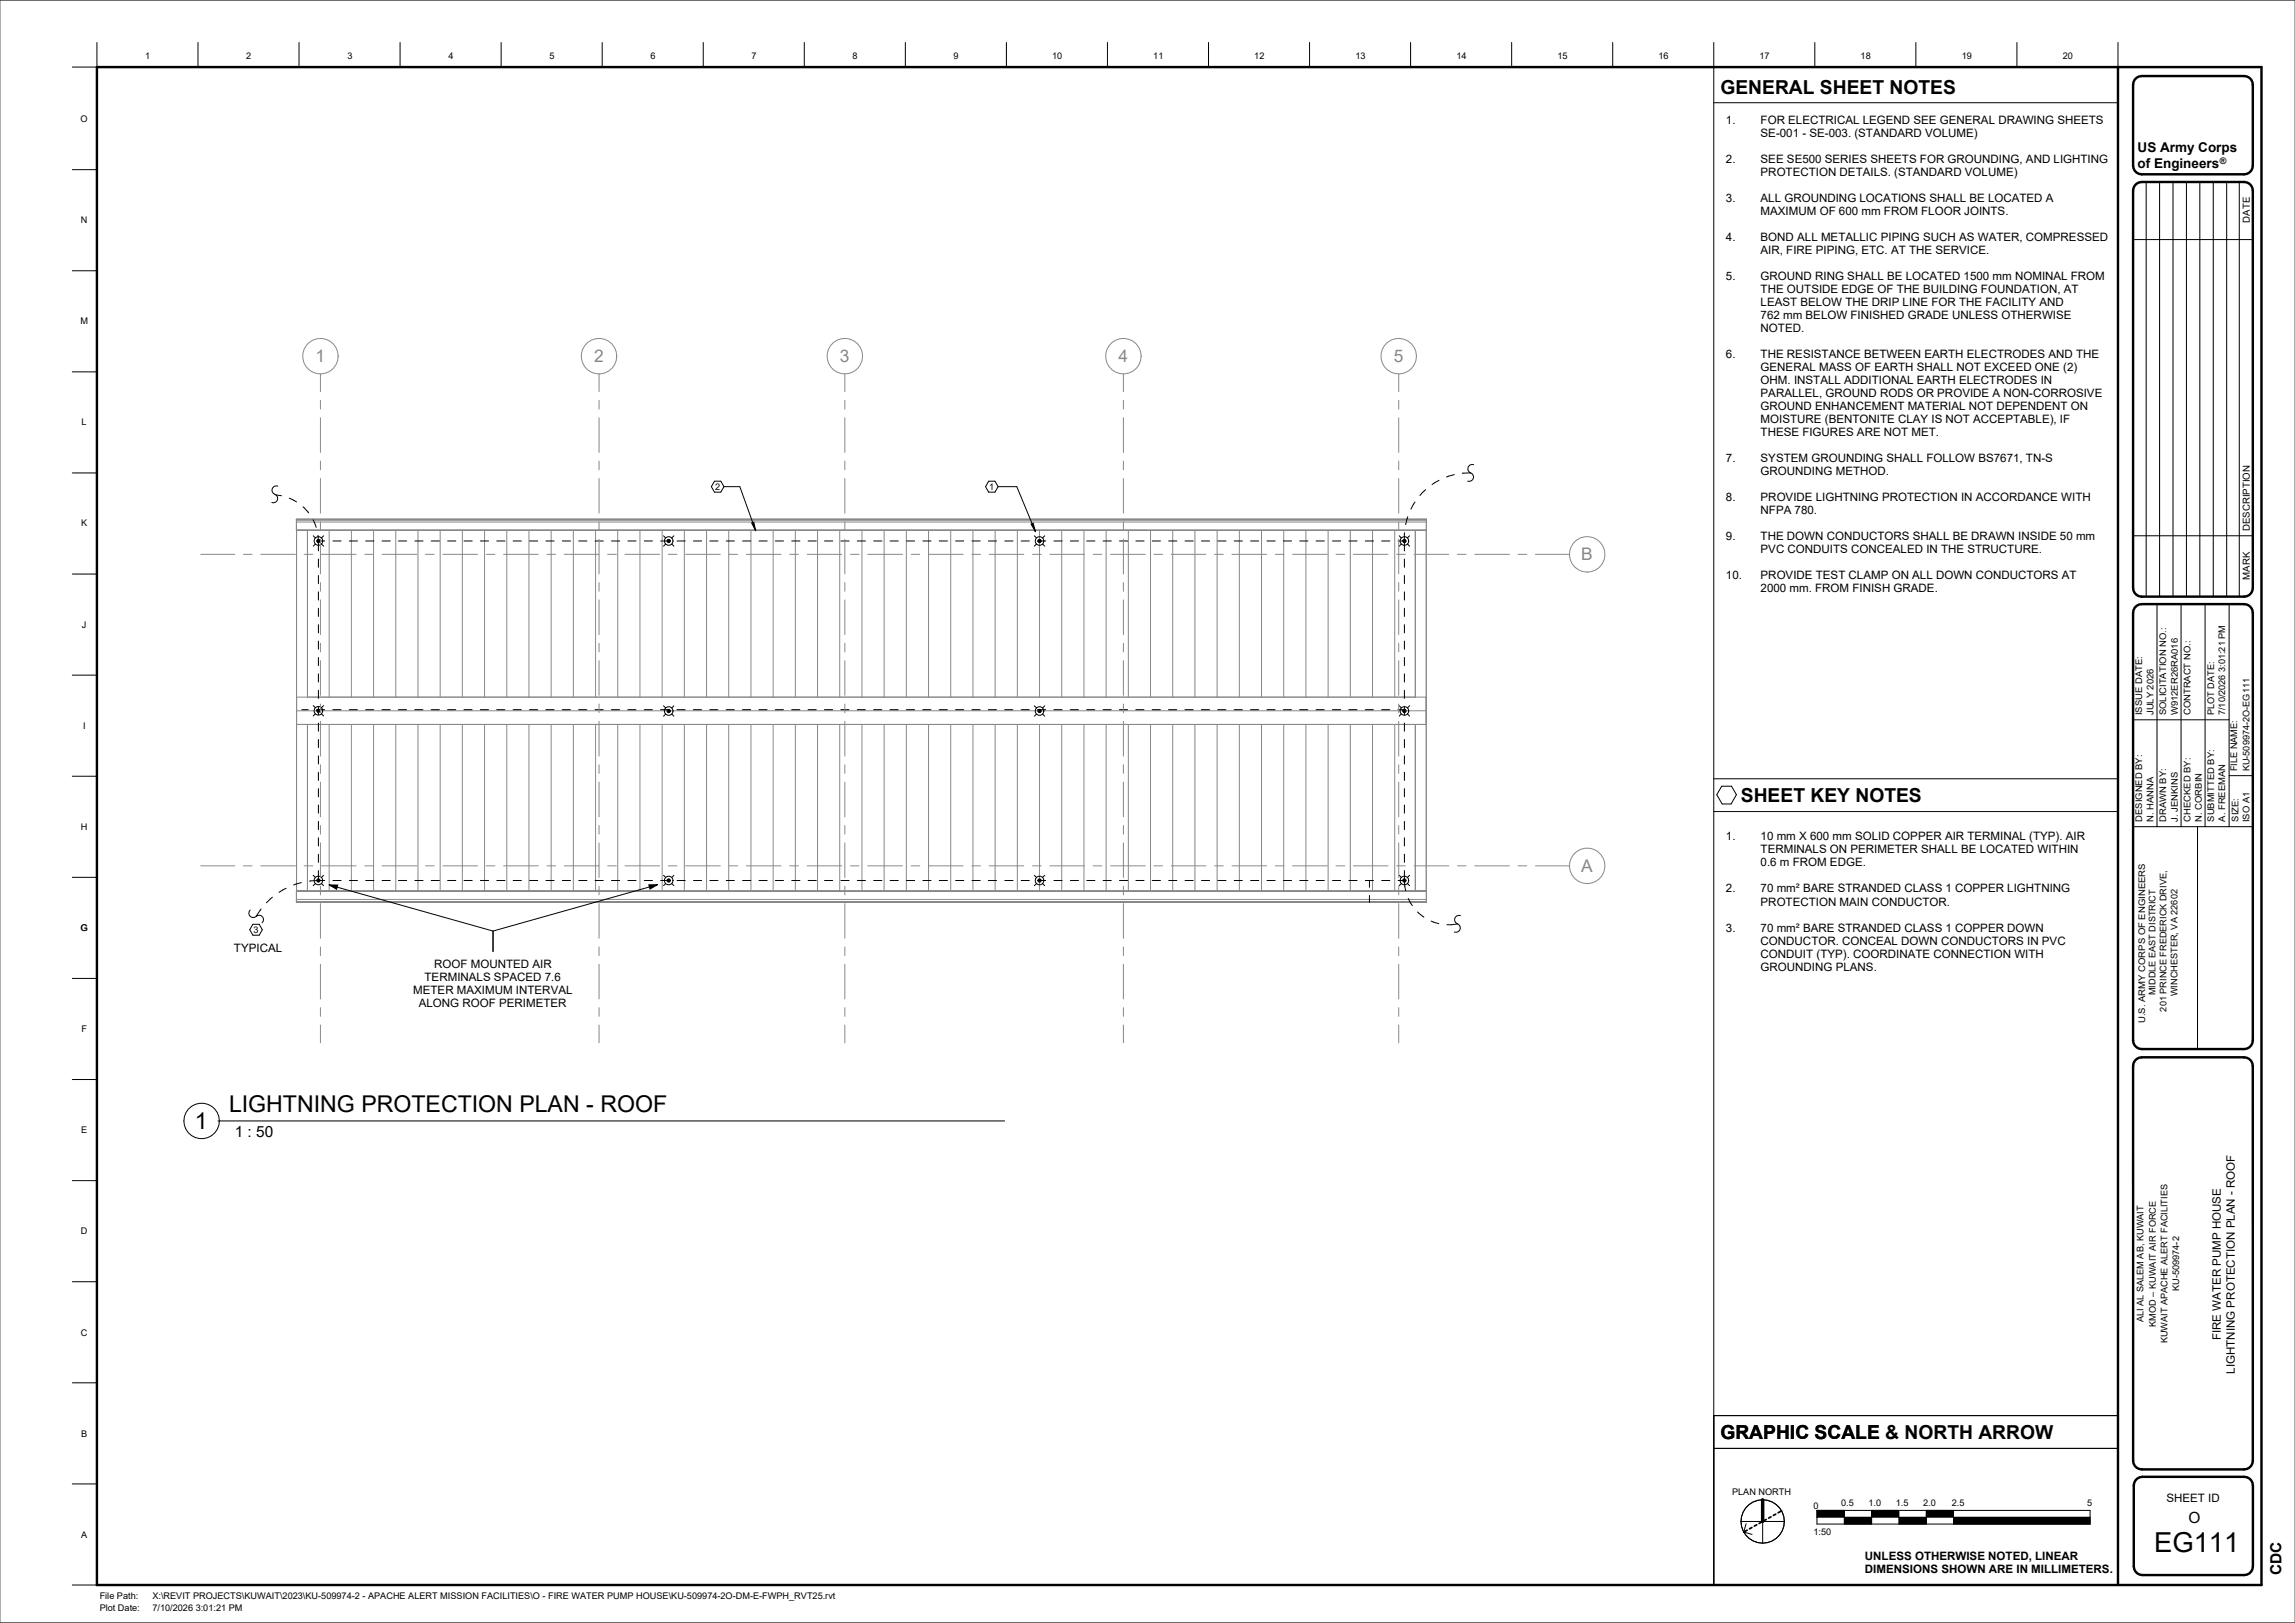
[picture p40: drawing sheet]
<svg xmlns="http://www.w3.org/2000/svg" width="841mm" height="594mm" viewBox="0 0 841 594" stroke-linecap="round" stroke-linejoin="round" font-family="sans-serif">
<defs><g id="words">
<text font-size="10.1" x="789.3" y="568.4">EG111</text>
<g font-size="8.5">
<text x="83.9" y="407.5">LIGHTNING PROTECTION PLAN - ROOF</text>
<text x="71.4" y="413.5">1</text>
</g>
<g font-size="7.1">
<text x="630.4" y="34.3">GENERAL SHEET NOTES</text>
<text x="637.9" y="293.9">SHEET KEY NOTES</text>
<text x="630.4" y="527.2">GRAPHIC SCALE</text>
<text x="630.4" y="527.2">GRAPHIC SCALE &amp; NORTH ARROW</text>
</g>
<g font-size="6.4" fill="#888">
<text x="115.6" y="132.6">1</text>
<text x="217.7" y="132.6">2</text>
<text x="307.8" y="132.6">3</text>
<text x="409.9" y="132.6">4</text>
<text x="510.8" y="132.6">5</text>
<text x="579.4" y="205.2">B</text>
<text x="579.4" y="319.3">A</text>
</g>
<g font-size="5.6">
<text x="86" y="416.6">1 : 50</text>
<text x="801.9" y="557.9">O</text>
<text x="836.1" y="577.1" transform="rotate(-90 836.1 577.1)">CDC</text>
</g>
<g font-size="4.9">
<text x="783.3" y="55.6">US Army Corps</text>
<text x="783.3" y="61.4">of Engineers</text>
</g>
<g font-size="4.2">
<text x="632.5" y="45.4">1.</text>
<text x="645.2" y="45.4">FOR ELECTRICAL LEGEND SEE GENERAL DRAWING SHEETS</text>
<text x="645.2" y="50.2">SE-001 - SE-003. (STANDARD VOLUME)</text>
<text x="632.5" y="59.7">2.</text>
<text x="645.2" y="59.7">SEE SE500 SERIES SHEETS FOR GROUNDING, AND LIGHTING</text>
<text x="645.2" y="64.5">PROTECTION DETAILS. (STANDARD VOLUME)</text>
<text x="632.5" y="74">3.</text>
<text x="645.2" y="74">ALL GROUNDING LOCATIONS SHALL BE LOCATED A</text>
<text x="645.2" y="78.8">MAXIMUM OF 600 mm FROM FLOOR JOINTS.</text>
<text x="632.5" y="88.3">4.</text>
<text x="645.2" y="88.3">BOND ALL METALLIC PIPING SUCH AS WATER, COMPRESSED</text>
<text x="645.2" y="93.1">AIR, FIRE PIPING, ETC. AT THE SERVICE.</text>
<text x="632.5" y="102.6">5.</text>
<text x="645.2" y="102.6">GROUND RING SHALL BE LOCATED 1500 mm NOMINAL FROM</text>
<text x="645.2" y="107.4">THE OUTSIDE EDGE OF THE BUILDING FOUNDATION, AT</text>
<text x="645.2" y="112.1">LEAST BELOW THE DRIP LINE FOR THE FACILITY AND</text>
<text x="645.2" y="116.9">762 mm BELOW FINISHED GRADE UNLESS OTHERWISE</text>
<text x="645.2" y="121.7">NOTED.</text>
<text x="632.5" y="131.2">6.</text>
<text x="645.2" y="131.2">THE RESISTANCE BETWEEN EARTH ELECTRODES AND THE</text>
<text x="645.2" y="136">GENERAL MASS OF EARTH SHALL NOT EXCEED ONE (2)</text>
<text x="645.2" y="140.7">OHM. INSTALL ADDITIONAL EARTH ELECTRODES IN</text>
<text x="645.2" y="145.5">PARALLEL, GROUND RODS OR PROVIDE A NON-CORROSIVE</text>
<text x="645.2" y="150.3">GROUND ENHANCEMENT MATERIAL NOT DEPENDENT ON</text>
<text x="645.2" y="155">MOISTURE (BENTONITE CLAY IS NOT ACCEPTABLE), IF</text>
<text x="645.2" y="159.8">THESE FIGURES ARE NOT MET.</text>
<text x="632.5" y="169.3">7.</text>
<text x="645.2" y="169.3">SYSTEM GROUNDING SHALL FOLLOW BS7671, TN-S</text>
<text x="645.2" y="174.1">GROUNDING METHOD.</text>
<text x="632.5" y="183.6">8.</text>
<text x="645.2" y="183.6">PROVIDE LIGHTNING PROTECTION IN ACCORDANCE WITH</text>
<text x="645.2" y="188.4">NFPA 780.</text>
<text x="632.5" y="197.9">9.</text>
<text x="645.2" y="197.9">THE DOWN CONDUCTORS SHALL BE DRAWN INSIDE 50 mm</text>
<text x="645.2" y="202.7">PVC CONDUITS CONCEALED IN THE STRUCTURE.</text>
<text x="632.5" y="212.2">10.</text>
<text x="645.2" y="212.2">PROVIDE TEST CLAMP ON ALL DOWN CONDUCTORS AT</text>
<text x="645.2" y="217">2000 mm. FROM FINISH GRADE.</text>
<text x="632.5" y="307.8">1.</text>
<text x="645.2" y="307.8">10 mm X 600 mm SOLID COPPER AIR TERMINAL (TYP). AIR</text>
<text x="645.2" y="312.6">TERMINALS ON PERIMETER SHALL BE LOCATED WITHIN</text>
<text x="645.2" y="317.4">0.6 m FROM EDGE.</text>
<text x="632.5" y="326.9">2.</text>
<text x="645.2" y="326.9">70 mm² BARE STRANDED CLASS 1 COPPER LIGHTNING</text>
<text x="645.2" y="331.7">PROTECTION MAIN CONDUCTOR.</text>
<text x="632.5" y="341.2">3.</text>
<text x="645.2" y="341.2">70 mm² BARE STRANDED CLASS 1 COPPER DOWN</text>
<text x="645.2" y="346">CONDUCTOR. CONCEAL DOWN CONDUCTORS IN PVC</text>
<text x="85.7" y="348.7">TYPICAL</text>
<text x="645.2" y="350.7">CONDUIT (TYP). COORDINATE CONNECTION WITH</text>
<text x="155.6" y="359.2">TERMINALS SPACED 7.6</text>
<text x="159.1" y="354.4">ROOF MOUNTED AIR</text>
<text x="645.2" y="355.5">GROUNDING PLANS.</text>
<text x="151.4" y="363.9">METER MAXIMUM INTERVAL</text>
<text x="153.5" y="368.7">ALONG ROOF PERIMETER</text>
<text x="813.8" y="491" transform="rotate(-90 813.8 491)">FIRE WATER PUMP HOUSE</text>
<text x="818.9" y="503.2" transform="rotate(-90 818.9 503.2)">LIGHTNING PROTECTION PLAN - ROOF</text>
<text x="793.9" y="550.1">SHEET ID</text>
<text x="683.4" y="571.3">UNLESS OTHERWISE NOTED, LINEAR</text>
<text x="683.4" y="576.3">DIMENSIONS SHOWN ARE IN MILLIMETERS.</text>
</g>
<g font-size="3.5">
<text x="824.4" y="81.5" transform="rotate(-90 824.4 81.5)">DATE</text>
<text x="824.4" y="194.6" transform="rotate(-90 824.4 194.6)">DESCRIPTION</text>
<text x="824.4" y="212.4" transform="rotate(-90 824.4 212.4)">MARK</text>
</g>
<g font-size="3.4">
<text x="53.2" y="21.6">1</text>
<text x="90.3" y="21.6">2</text>
<text x="127.3" y="21.6">3</text>
<text x="164.3" y="21.6">4</text>
<text x="201.3" y="21.6">5</text>
<text x="238.4" y="21.6">6</text>
<text x="275.4" y="21.6">7</text>
<text x="312.4" y="21.6">8</text>
<text x="349.5" y="21.6">9</text>
<text x="385.6" y="21.6">10</text>
<text x="422.6" y="21.6">11</text>
<text x="459.6" y="21.6">12</text>
<text x="496.7" y="21.6">13</text>
<text x="533.7" y="21.6">14</text>
<text x="570.7" y="21.6">15</text>
<text x="607.8" y="21.6">16</text>
<text x="644.8" y="21.6">17</text>
<text x="681.8" y="21.6">18</text>
<text x="718.9" y="21.6">19</text>
<text x="755.9" y="21.6">20</text>
<text x="29.5" y="44.7">O</text>
<text x="29.7" y="81.7">N</text>
<text x="29.5" y="118.8">M</text>
<text x="29.9" y="155.8">L</text>
<text x="262" y="179.5">2</text>
<text x="362.5" y="179.5">1</text>
<text x="29.7" y="192.8">K</text>
<text x="30" y="229.9">J</text>
<text x="785" y="262" transform="rotate(-90 785 262)">ISSUE DATE:</text>
<text x="789.1" y="262" transform="rotate(-90 789.1 262)">JULY 2026</text>
<text x="793.8" y="262" transform="rotate(-90 793.8 262)">SOLICITATION NO.:</text>
<text x="798.1" y="262" transform="rotate(-90 798.1 262)">W912ER26RA016</text>
<text x="802.7" y="262" transform="rotate(-90 802.7 262)">CONTRACT NO.:</text>
<text x="811.3" y="262" transform="rotate(-90 811.3 262)">PLOT DATE:</text>
<text x="815.5" y="262" transform="rotate(-90 815.5 262)">7/10/2026 3:01:21 PM</text>
<text x="30.4" y="266.9">I</text>
<text x="819.8" y="282.5" transform="rotate(-90 819.8 282.5)">FILE NAME:</text>
<text x="824.3" y="282.5" transform="rotate(-90 824.3 282.5)">KU-509974-2O-EG111</text>
<text x="29.7" y="303.9">H</text>
<text x="785" y="301" transform="rotate(-90 785 301)">DESIGNED BY:</text>
<text x="789.1" y="301" transform="rotate(-90 789.1 301)">N. HANNA</text>
<text x="793.8" y="301" transform="rotate(-90 793.8 301)">DRAWN BY:</text>
<text x="798.1" y="301" transform="rotate(-90 798.1 301)">J. JENKINS</text>
<text x="802.7" y="301" transform="rotate(-90 802.7 301)">CHECKED BY:</text>
<text x="806.9" y="301" transform="rotate(-90 806.9 301)">N. CORBIN</text>
<text x="811.3" y="301" transform="rotate(-90 811.3 301)">SUBMITTED BY:</text>
<text x="815.5" y="301" transform="rotate(-90 815.5 301)">A. FREEMAN</text>
<text x="820.2" y="301" transform="rotate(-90 820.2 301)">SIZE:</text>
<text x="824.3" y="301.2" transform="rotate(-90 824.3 301.2)">ISO A1</text>
<text x="29.5" y="341">G</text>
<text x="92.9" y="341.8">3</text>
<text x="789.9" y="364.5" transform="rotate(-90 789.9 364.5)">MIDDLE EAST DISTRICT</text>
<text x="798" y="364.9" transform="rotate(-90 798 364.9)">WINCHESTER, VA 22602</text>
<text x="793.9" y="370.5" transform="rotate(-90 793.9 370.5)">201 PRINCE FREDERICK DRIVE,</text>
<text x="29.8" y="378">F</text>
<text x="786.1" y="374.8" transform="rotate(-90 786.1 374.8)">U.S. ARMY CORPS OF ENGINEERS</text>
<text x="29.7" y="415.1">E</text>
<text x="29.6" y="452.1">D</text>
<text x="798.5" y="472.8" transform="rotate(-90 798.5 472.8)">KU-509974-2</text>
<text x="785.5" y="484.3" transform="rotate(-90 785.5 484.3)">ALI AL SALEM AB, KUWAIT</text>
<text x="29.7" y="489.3">C</text>
<text x="789.9" y="486" transform="rotate(-90 789.9 486)">KMOD – KUWAIT AIR FORCE</text>
<text x="794.2" y="492.1" transform="rotate(-90 794.2 492.1)">KUWAIT APACHE ALERT FACILITIES</text>
<text x="29.7" y="526.2">B</text>
<text x="634.7" y="547.6">PLAN NORTH</text>
<text x="674.7" y="551.5">0.5</text>
<text x="684.7" y="551.5">1.0</text>
<text x="694.7" y="551.5">1.5</text>
<text x="704.7" y="551.5">2.0</text>
<text x="715.2" y="551.5">2.5</text>
<text x="764.8" y="551.5">5</text>
<text x="664.5" y="552.8">0</text>
<text x="29.7" y="563.2">A</text>
<text x="664.5" y="562.3">1:50</text>
<text x="36.5" y="585.9">File Path:</text>
<text x="55.9" y="585.9">X:\REVIT PROJECTS\KUWAIT\2023\KU-509974-2 - APACHE ALERT MISSION FACILITIES\O - FIRE WATER PUMP HOUSE\KU-509974-2O-DM-E-FWPH_RVT25.rvt</text>
<text x="36.5" y="590">Plot Date:</text>
<text x="55.9" y="590">7/10/2026 3:01:21 PM</text>
</g>
<text font-size="3.3" x="813.5" y="59.9">®</text>
</g></defs>
<g fill="#000">
<path d="M116.7 260.9h.3zM116.4 259.8h.2zM116.1 260.4a.6 .6 0 0 0 1.2 0 .6 .6 0 0 0-1.2 0z"/>
<path d="M245.1 261h.2zM244.8 259.9l.2-.1zM244.4 260.4a.6 .6 0 0 0 1.2 0 .6 .6 0 0 0-1.2 0z"/>
<circle cx="116.7" cy="198.2" r=".6"/>
<circle cx="245" cy="198.2" r=".6"/>
<circle cx="380.9" cy="198.2" r=".6"/>
<circle cx="514.6" cy="198.2" r=".6"/>
<circle cx="380.9" cy="260.4" r=".6"/>
<circle cx="514.6" cy="260.4" r=".6"/>
<circle cx="116.7" cy="322.5" r=".6"/>
<circle cx="245" cy="322.5" r=".6"/>
<circle cx="380.9" cy="322.5" r=".6"/>
<circle cx="514.6" cy="322.5" r=".6"/>
</g>
<g fill="none" stroke="#888" stroke-width=".37">
<path d="M108.6 194.3h414.1M108.6 190.2h414.1v140.3h-414.1zM108.6 190.4h414.1M108.6 190.5h414.1M108.6 191.2h414.1M108.6 194.2h414.1M112.7 194.3v61.1M120.6 194.3v61.1M128.8 194.3v61.1M136.9 194.3v61.1M145 194.3v61.1M153.2 194.3v61.1"/>
<path d="M161.3 194.3v61.1M169.4 194.3v61.1M177.6 194.3v61.1M185.7 194.3v61.1M193.8 194.3v61.1M202 194.3v61.1M210.1 194.3v61.1M218.2 194.3v61.1M226.4 194.3v61.1M234.5 194.3v61.1M242.6 194.3v61.1M250.8 194.3v61.1"/>
<path d="M258.9 194.3v61.1M267 194.3v61.1M275.2 194.3v61.1M283.3 194.3v61.1M291.5 194.3v61.1M299.6 194.3v61.1M307.7 194.3v61.1M315.9 194.3v61.1M324 194.3v61.1M332.1 194.3v61.1M340.3 194.3v61.1M348.4 194.3v61.1"/>
<path d="M356.5 194.3v61.1M364.7 194.3v61.1M372.8 194.3v61.1M380.9 194.3v3.3M380.9 198.7v56.7M389.1 194.3v61.1M397.2 194.3v61.1M405.3 194.3v61.1M413.5 194.3v61.1M421.6 194.3v61.1M429.7 194.3v61.1M437.9 194.3v61.1"/>
<path d="M446 194.3v61.1M454.1 194.3v61.1M462.3 194.3v61.1M470.4 194.3v61.1M478.5 194.3v61.1M486.7 194.3v61.1M494.8 194.3v61.1M503 194.3v61.1M511.1 194.3v61.1M518.6 194.3v61.1M108.7 255.4h413.9M108.7 265.4h413.9"/>
<path d="M108.7 260.4h7.4M112.7 265.4v61M117.3 260.4h127.2M120.6 265.4v61M128.8 265.4v61M136.9 265.4v61M145 265.4v61M153.2 265.4v61M161.3 265.4v61M169.4 265.4v61M177.6 265.4v61M185.7 265.4v61"/>
<path d="M193.8 265.4v61M202 265.4v61M210.1 265.4v61M218.2 265.4v61M226.4 265.4v61M234.5 265.4v61M242.6 265.4v61M245.6 260.4h134.7M250.8 265.4v61M258.9 265.4v61M267 265.4v61M275.2 265.4v61"/>
<path d="M283.3 265.4v61M291.5 265.4v61M299.6 265.4v61M307.7 265.4v61M315.9 265.4v61M324 265.4v61M332.1 265.4v61M340.3 265.4v61M348.4 265.4v61M356.5 265.4v61M364.7 265.4v61M372.8 265.4v61"/>
<path d="M380.9 265.4v56.5M381.5 260.4h132.5M389.1 265.4v61M397.2 265.4v61M405.3 265.4v61M413.5 265.4v61M421.6 265.4v61M429.7 265.4v61M437.9 265.4v61M446 265.4v61M454.1 265.4v61M462.3 265.4v61"/>
<path d="M470.4 265.4v61M478.5 265.4v61M486.7 265.4v61M494.8 265.4v61M503 265.4v61M511.1 265.4v61M515.2 260.4h7.4M518.6 265.4v61M108.6 326.4h414.1M108.6 330.2h414.1M108.6 329.5h414.1M380.9 323.1v3.3"/>
<circle cx="117.4" cy="130.5" r="6.5"/>
</g>
<g fill="none" stroke="#000" stroke-width=".37">
<path d="M101.8 178.1a1.6 1.6 0 0 0-2 .9 1.6 1.6 0 0 0 .9 2.1 1.6 1.6 0 0 1 1 2 1.6 1.6 0 0 1-2.1 1M522.4 179.4l-2.1 2.1M527.3 175.9l-2.5 1.6M532.9 173.8l-2.8 .9M538.9 173.2a1.6 1.6 0 0 1 1 2.1 1.6 1.6 0 0 1-2.1 .9M538.9 173.2l-3 .1M540 170.2a1.6 1.6 0 0 0-2 1 1.6 1.6 0 0 0 .9 2M101.1 181.3l2.1 .3M106 182.5l2.7 1.4M111.1 185.7l2 2.2M114.7 190.4l1.2 2.8M114.8 196.3l.8 .7"/>
<path d="M115.6 199.3l-.8 .8M116.5 196.1l.2 2.1M116.7 198.2v3.6M116.7 198.2h2.3M117.8 199.3l.8 .8M118.6 196.3l-.8 .7M122 198.2h3M128 198.2h3M134 198.2h3M140 198.2h3M146 198.2h3M152 198.2h3"/>
<path d="M158 198.2h3M164 198.2h3M170 198.2h3M176 198.2h3M182 198.2h3M188 198.2h3.1M194.1 198.2h3M200.1 198.2h3M206.1 198.2h3M212.1 198.2h3M218.1 198.2h3M224.1 198.2h3"/>
<path d="M230.1 198.2h3M236.1 198.2h3M242.1 198.2h3M243.1 196.3l.8 .7M243.9 199.3l-.8 .8M246.2 199.3l.7 .8M246.9 196.3l-.7 .7M248.1 198.2h3M254.1 198.2h3M260.1 198.2h3M266.1 198.2h3M272.1 198.2h3"/>
<path d="M278.1 198.2h3M284.1 198.2h3M290.1 198.2h3M296.1 198.2h3M302.1 198.2h3M308.1 198.2h3.1M314.2 198.2h3M320.2 198.2h3M326.2 198.2h3M332.2 198.2h3M338.2 198.2h3M344.2 198.2h3"/>
<path d="M350.2 198.2h3M356.2 198.2h3M362.2 198.2h3M368.2 198.2h3M374.2 198.2h3M379 196.3l.8 .7M379.8 199.3l-.8 .8M380.2 198.2h3M382.1 199.3l.7 .8M382.8 196.3l-.7 .7M386.2 198.2h3M392.2 198.2h3"/>
<path d="M398.2 198.2h3M404.2 198.2h3M410.2 198.2h3M416.2 198.2h3M422.2 198.2h3M428.2 198.2h3M434.3 198.2h3M440.3 198.2h3M446.3 198.2h3M452.3 198.2h3M458.3 198.2h3M464.3 198.2h3"/>
<path d="M470.3 198.2h3M476.3 198.2h3M482.3 198.2h3M488.3 198.2h3M494.3 198.2h3M500.3 198.2h3M506.3 198.2h3M512.7 196.3l.8 .7M513.5 199.3l-.8 .8M514.6 198.2v3.6M514.7 195.1l-.1 3.1h-2.3M515.8 199.3l.7 .8"/>
<path d="M515.9 189.3l-.8 2.9M516.5 196.3l-.7 .7M518.5 183.9l-1.5 2.6M116.7 204.8v3M116.7 210.8v3M116.7 216.8v3M514.6 204.8v3M514.6 210.8v3M514.6 216.8v3M116.7 222.8v3M116.7 228.8v3M116.7 234.8v3"/>
<path d="M514.6 222.8v3M514.6 228.8v3M514.6 234.8v3M110.6 260h2.4M114.8 258.5l.7 .7M116 260h3M116.7 240.8v3M116.7 246.8v3M116.7 252.8v3M116.7 258.8v3M118.6 258.5l-.8 .7M122 260h3"/>
<path d="M128 260h3M134 260h3M140 260h3M146 260h3M152 260h3M158 260h3M164 260h3M170 260h3M176 260h3M182 260h3M188 260h3M194 260h3"/>
<path d="M200 260h3M206 260h3M212 260h3M218 260h3M224 260h3M230.1 260h3M236.1 260h3M242.1 260h3M243.1 258.5l.8 .8M246.9 258.5l-.7 .8M248.1 260h3M254.1 260h3"/>
<path d="M260.1 260h3M266.1 260h3M272.1 260h3M278.1 260h3M284.1 260h3M290.1 260h3M296.1 260h3M302.1 260h3M308.1 260h3M314.1 260h3M320.1 260h3M326.1 260h3"/>
<path d="M332.1 260h3M338.1 260h3M344.1 260h3M350.1 260h3.1M356.2 260h3M362.2 260h3M368.2 260h3M374.2 260h3M379 258.5l.8 .8M380.2 260h3M382.8 258.5l-.7 .8M386.2 260h3"/>
<path d="M392.2 260h3M398.2 260h3M404.2 260h3M410.2 260h3M416.2 260h3M422.2 260h3M428.2 260h3M434.2 260h3M440.2 260h3M446.2 260h3M452.2 260h3M458.2 260h3"/>
<path d="M464.2 260h3M470.2 260h3.1M476.3 260h3M482.3 260h3M488.3 260h3M494.3 260h3M500.3 260h3M506.3 260h3M512.3 260h2.3M512.7 258.5l.8 .8M514.6 240.8v3M514.6 246.8v3"/>
<path d="M514.6 252.8v3M514.6 258.8v3M516.5 258.5l-.7 .8M115.5 261.5l-.7 .8M116.7 264.8v3M116.7 270.8v3M116.7 276.9v3M117.8 261.5l.8 .8M243.9 261.6l-.8 .7M246.2 261.6l.7 .7M379.8 261.6l-.8 .7M382.1 261.6l.7 .7"/>
<path d="M513.5 261.5l-.8 .8M514.6 264.8v3M514.6 270.8v3M514.6 276.9v3M515.8 261.5l.7 .8M116.7 282.9v3M116.7 288.9v3M116.7 294.9v3M514.6 282.9v3M514.6 288.9v3M514.6 294.9v3M116.7 300.9v3"/>
<path d="M116.7 306.9v3M116.7 312.9v3M116.7 318.9v3.6M514.6 300.9v3M514.6 306.9v3M514.6 312.9v3M514.6 318.9v3.6M91.7 333.3a1.6 1.6 0 0 0-.1 2.3 1.6 1.6 0 0 0 2.3 .1 1.6 1.6 0 0 1 2.2 0 1.6 1.6 0 0 1 0 2.3M95.7 333l-1.8 2.7M99.8 328.6l-2.2 2.1M104.8 325.4l-2.6 1.5M110.5 323.3l-2.9 .9"/>
<path d="M114.8 320.6l.7 .8M115.5 323.6l-.7 .8M116.7 322.5h2.3M116.7 322.5l-3.3 .2M117.8 323.6l.8 .8M118.6 320.6l-.8 .8M122 322.5h3M128 322.5h3M134 322.5h3M140 322.5h3M146 322.5h3M152 322.5h3"/>
<path d="M158 322.5h3M164 322.5h3M170 322.5h3M176 322.5h3M182 322.5h3M188.1 322.5h3M194.1 322.5h3M200.1 322.5h3M206.1 322.5h3M212.1 322.5h3M218.1 322.5h3M224.1 322.5h3"/>
<path d="M230.1 322.5h3M236.1 322.5h3M242.1 322.5h3M243.1 320.6l.8 .8M243.9 323.6l-.8 .8M246.2 323.6l.7 .8M246.9 320.6l-.7 .8M248.1 322.5h3M254.1 322.5h3M260.1 322.5h3M266.1 322.5h3M272.1 322.5h3"/>
<path d="M278.1 322.5h3M284.1 322.5h3M290.1 322.5h3M296.1 322.5h3M302.1 322.5h3M308.1 322.5h3.1M314.2 322.5h3M320.2 322.5h3M326.2 322.5h3M332.2 322.5h3M338.2 322.5h3M344.2 322.5h3"/>
<path d="M350.2 322.5h3M356.2 322.5h3M362.2 322.5h3M368.2 322.5h3M374.2 322.5h3M379 320.6l.8 .8M379.8 323.6l-.8 .8M380.2 322.5h3M382.1 323.6l.7 .8M382.8 320.6l-.7 .8M386.2 322.5h3M392.2 322.5h3"/>
<path d="M398.2 322.5h3M404.2 322.5h3M410.2 322.5h3M416.2 322.5h3M422.2 322.5h3M428.2 322.5h3M434.3 322.5h3M440.3 322.5h3M446.3 322.5h3M452.3 322.5h3M458.3 322.5h3M464.3 322.5h3"/>
<path d="M470.3 322.5h3M476.3 322.5h3M482.3 322.5h3M488.3 322.5h3M494.3 322.5h3M500.3 322.5h3M501.8 322.5v2.5M501.8 328v2.5M506.3 322.5h3M512.3 322.5h2.3M512.7 320.6l.8 .8M513.5 323.6l-.8 .8"/>
<path d="M514.6 322.5l.5 3.8M515.8 323.6l.7 .8M516.1 329.1l1.5 2.6M516.5 320.6l-.7 .8M519.5 334l2.3 1.9M524.4 337.4l2.8 .9M534 338.5l-3.8 .2M535.2 335.4a1.6 1.6 0 0 0-2.1 .9 1.6 1.6 0 0 0 1 2.1 1.6 1.6 0 0 1 .9 2 1.6 1.6 0 0 1-2 1"/>
<circle cx="116.7" cy="198.2" r="1.59"/>
<circle cx="116.7" cy="198.2" r=".6"/>
<circle cx="245" cy="198.2" r="1.59"/>
<circle cx="245" cy="198.2" r=".6"/>
<circle cx="380.9" cy="198.2" r="1.59"/>
<circle cx="380.9" cy="198.2" r=".6"/>
<circle cx="514.6" cy="198.2" r=".6"/>
<circle cx="514.6" cy="198.2" r="1.59"/>
<circle cx="116.7" cy="260.4" r=".6"/>
<circle cx="116.7" cy="260.4" r="1.59"/>
<circle cx="245" cy="260.4" r="1.59"/>
<circle cx="245" cy="260.4" r=".6"/>
<circle cx="380.9" cy="260.4" r="1.59"/>
<circle cx="380.9" cy="260.4" r=".6"/>
<circle cx="514.6" cy="260.4" r=".6"/>
<circle cx="514.6" cy="260.4" r="1.59"/>
<circle cx="116.7" cy="322.5" r=".6"/>
<circle cx="116.7" cy="322.5" r="1.59"/>
<circle cx="245" cy="322.5" r="1.59"/>
<circle cx="245" cy="322.5" r=".6"/>
<circle cx="380.9" cy="322.5" r="1.59"/>
<circle cx="380.9" cy="322.5" r=".6"/>
<circle cx="514.6" cy="322.5" r=".6"/>
<circle cx="514.6" cy="322.5" r="1.59"/>
</g>
<path d="M115.6 126.9h3.5v7.1h-3.5z" fill="#fff"/>
<g fill="none" stroke="#888" stroke-width=".37">
<path d="M117.4 137v6.5M117.4 146.7v3.1M117.4 153v12.7M117.4 168.9v3.2M117.4 175.3v12.7M117.4 191.1v3.2M117.4 197.5v12.7M117.4 213.4v3.2M117.4 219.7v12.8M117.4 235.6v3.2M117.4 242v12.7M117.4 257.9v3.2"/>
<path d="M117.4 264.2v12.7M117.4 280.1v3.2M117.4 286.5v12.7M117.4 302.4v3.1M117.4 308.7v12.7M117.4 324.6v3.2M117.4 331v12.7M117.4 346.8v3.2M117.4 353.2v12.7M117.4 369.1v3.2M117.4 375.4v6.6"/>
<circle cx="219.5" cy="130.5" r="6.5"/>
</g>
<path d="M217.7 126.9h3.5v7.1h-3.5z" fill="#fff"/>
<g fill="none" stroke="#888" stroke-width=".37">
<path d="M219.5 137v6.5M219.5 146.7v3.1M219.5 153v12.7M219.5 168.9v3.2M219.5 175.3v12.7M219.5 191.1v3.2M219.5 197.5v12.7M219.5 213.4v3.2M219.5 219.7v12.8M219.5 235.6v3.2M219.5 242v12.7M219.5 257.9v3.2"/>
<path d="M219.5 264.2v12.7M219.5 280.1v3.2M219.5 286.5v12.7M219.5 302.4v3.1M219.5 308.7v12.7M219.5 324.6v3.2M219.5 331v12.7M219.5 346.8v3.2M219.5 353.2v12.7M219.5 369.1v3.2M219.5 375.4v6.6"/>
<circle cx="309.6" cy="130.5" r="6.5"/>
</g>
<path d="M307.8 126.9h3.5v7.1h-3.5z" fill="#fff"/>
<g fill="none" stroke="#888" stroke-width=".37">
<path d="M309.6 137v6.5M309.6 146.7v3.1M309.6 153v12.7M309.6 168.9v3.2M309.6 175.3v12.7M309.6 191.1v3.2M309.6 197.5v12.7M309.6 213.4v3.2M309.6 219.7v12.8M309.6 235.6v3.2M309.6 242v12.7M309.6 257.9v3.2"/>
<path d="M309.6 264.2v12.7M309.6 280.1v3.2M309.6 286.5v12.7M309.6 302.4v3.1M309.6 308.7v12.7M309.6 324.6v3.2M309.6 331v12.7M309.6 346.8v3.2M309.6 353.2v12.7M309.6 369.1v3.2M309.6 375.4v6.6"/>
<circle cx="411.7" cy="130.5" r="6.5"/>
</g>
<path d="M409.9 126.9h3.5v7.1h-3.5z" fill="#fff"/>
<g fill="none" stroke="#888" stroke-width=".37">
<path d="M411.7 137v6.5M411.7 146.7v3.1M411.7 153v12.7M411.7 168.9v3.2M411.7 175.3v12.7M411.7 191.1v3.2M411.7 197.5v12.7M411.7 213.4v3.2M411.7 219.7v12.8M411.7 235.6v3.2M411.7 242v12.7M411.7 257.9v3.2"/>
<path d="M411.7 264.2v12.7M411.7 280.1v3.2M411.7 286.5v12.7M411.7 302.4v3.1M411.7 308.7v12.7M411.7 324.6v3.2M411.7 331v12.7M411.7 346.8v3.2M411.7 353.2v12.7M411.7 369.1v3.2M411.7 375.4v6.6"/>
<circle cx="581.6" cy="203.1" r="6.5"/>
</g>
<path d="M579.4 199.5h4.3v7.1h-4.3z" fill="#fff"/>
<g fill="none" stroke="#888" stroke-width=".37">
<path d="M73.6 203.1h12.4M89.2 203.1h3.2M95.6 203.1h12.7M111.4 203.1h3.2M117.8 203.1h12.7M133.7 203.1h3.2M140 203.1h12.8M155.9 203.1h3.2M162.3 203.1h12.7M178.2 203.1h3.2M184.5 203.1h12.7M200.4 203.1h3.2"/>
<path d="M206.8 203.1h12.7M222.7 203.1h3.1M229 203.1h12.7M244.9 203.1h3.2M251.3 203.1h12.7M267.1 203.1h3.2M273.5 203.1h12.7M289.4 203.1h3.2M295.7 203.1h12.8M311.6 203.1h3.2M318 203.1h12.7M333.9 203.1h3.2"/>
<path d="M340.2 203.1h12.7M356.1 203.1h3.2M362.5 203.1h12.7M378.4 203.1h3.1M384.7 203.1h12.7M400.6 203.1h3.2M407 203.1h12.7M422.8 203.1h3.2M429.2 203.1h12.7M445.1 203.1h3.2M451.4 203.1h12.8M467.3 203.1h3.2"/>
<path d="M473.7 203.1h12.7M489.6 203.1h3.2M495.9 203.1h12.7M511.8 203.1h3.2M518.2 203.1h12.7M534.1 203.1h3.1M540.4 203.1h12.7M556.3 203.1h3.2M562.7 203.1h12.4"/>
<circle cx="581.6" cy="317.2" r="6.5"/>
</g>
<path d="M579.4 313.6h4.3v7.1h-4.3z" fill="#fff"/>
<g fill="none" stroke="#888" stroke-width=".37">
<path d="M73.6 317.2h12.4M89.2 317.2h3.2M95.6 317.2h12.7M111.4 317.2h3.2M117.8 317.2h12.7M133.7 317.2h3.2M140 317.2h12.8M155.9 317.2h3.2M162.3 317.2h12.7M178.2 317.2h3.2M184.5 317.2h12.7M200.4 317.2h3.2"/>
<path d="M206.8 317.2h12.7M222.7 317.2h3.1M229 317.2h12.7M244.9 317.2h3.2M251.3 317.2h12.7M267.1 317.2h3.2M273.5 317.2h12.7M289.4 317.2h3.2M295.7 317.2h12.8M311.6 317.2h3.2M318 317.2h12.7M333.9 317.2h3.2"/>
<path d="M340.2 317.2h12.7M356.1 317.2h3.2M362.5 317.2h12.7M378.4 317.2h3.1M384.7 317.2h12.7M400.6 317.2h3.2M407 317.2h12.7M422.8 317.2h3.2M429.2 317.2h12.7M445.1 317.2h3.2M451.4 317.2h12.8M467.3 317.2h3.2"/>
<path d="M473.7 317.2h12.7M489.6 317.2h3.2M495.9 317.2h12.7M511.8 317.2h3.2M518.2 317.2h12.7M534.1 317.2h3.1M540.4 317.2h12.7M556.3 317.2h3.2M562.7 317.2h12.4"/>
</g>
<path d="M377.8 192l.8-.4 .8 3.1z" fill="#000"/>
<path d="M365.8 178.3h6.8l6.8 16.4M377.8 192l.8-.4 .8 3.1z" fill="none" stroke="#000" stroke-width=".37"/>
<path d="M362.3 176.3h2.3l1.2 2-1.2 2h-2.3l-1.2-2z" fill="#fff"/>
<path d="M362.3 176.3h2.3l1.2 2-1.2 2h-2.3l-1.2-2z" fill="none" stroke="#000" stroke-width=".37"/>
<path d="M92.7 338.6h2.3l1.1 2-1.1 2h-2.3l-1.2-2z" fill="#fff"/>
<path d="M265.3 178.3h5.8l5.8 16.1M275.4 191.6l.8-.3 .7 3.1zM92.7 338.6h2.3l1.1 2-1.1 2h-2.3l-1.2-2zM120.7 324.1l3.1 .1-.5 1.5zM120.7 324.1l60 16.9M237.8 324.1h3.1l-2.7 1.6zM240.9 324.1l-60.2 16.9M180.7 341v7.5" fill="none" stroke="#000" stroke-width=".37"/>
<path d="M275.4 191.6l.8-.3 .7 3.1zM120.7 324.1l3.1 .1-.5 1.5zM237.8 324.1h3.1l-2.7 1.6z" fill="#000"/>
<path d="M261.8 176.3h2.3l1.2 2-1.2 2h-2.3l-1.1-2z" fill="#fff"/>
<path d="M261.8 176.3h2.3l1.2 2-1.2 2h-2.3l-1.1-2z" fill="none" stroke="#000" stroke-width=".37"/>
<circle cx="512.5" cy="130.5" r="6.5" fill="none" stroke="#888" stroke-width=".37"/>
<path d="M510.8 126.9h3.5v7.1h-3.5z" fill="#fff"/>
<g fill="none" stroke="#888" stroke-width=".37">
<path d="M512.5 137v6.5M512.5 146.7v3.1M512.5 153v12.7M512.5 168.9v3.2M512.5 175.3v12.7M512.5 191.1v3.2M512.5 197.5v12.7M512.5 213.4v3.2M512.5 219.7v12.8M512.5 235.6v3.2M512.5 242v12.7M512.5 257.9v3.2"/>
<path d="M512.5 264.2v12.7M512.5 280.1v3.2M512.5 286.5v12.7M512.5 302.4v3.1M512.5 308.7v12.7M512.5 324.6v3.2M512.5 331v12.7M512.5 346.8v3.2M512.5 353.2v12.7M512.5 369.1v3.2M512.5 375.4v6.6"/>
</g>
<g fill="none" stroke="#000" stroke-width=".37">
<path d="M35.5 15.6v9h-9M72.5 15.6v9M109.6 15.6v9M146.6 15.6v9M183.6 15.6v9M220.7 15.6v9M257.7 15.6v9M294.7 15.6v9M331.8 15.6v9M368.8 15.6v9M405.8 15.6v9M442.9 15.6v9"/>
<path d="M479.9 15.6v9M516.9 15.6v9M553.9 15.6v9M591 15.6v9M628 15.6v565M665 15.6v9M702.1 15.6v9M739.1 15.6v9M776.1 15.6v9M628 37.6h148.1M26.5 62.1h9M786.5 66.7v151.8"/>
<path d="M791.4 66.7v151.8M796.3 66.7v151.8M801.2 66.7v151.8M806.1 66.7v151.8M811 66.7v151.8M816 66.7v151.8M820.6 66.7v151.8M26.5 99.2h9M781.7 87.8h43.8M26.5 136.2h9M26.5 173.2h9M781.7 196.2h43.8"/>
<path d="M26.5 210.3h9M790.4 221.3v81.5M799.2 221.3v81.5M808 221.3v81.5M816.8 221.3v81.5M26.5 247.3h9M781.7 263.7h35.1M26.5 284.3h9M628 285.3h148.1M628 297.3h148.1M630.9 288h3.6l1.8 3.1-2 3.4h-3.2l-2-3.4zM816.8 284.1h8.7"/>
<path d="M781.7 302.8h43.8M805.3 302.8v81.5M26.5 321.4h9M26.5 358.4h9M26.5 395.4h9M79.9 410.6h288.2M26.5 432.5h9M26.5 469.5h9M26.5 506.5h9M628 518.5h148.1M628 530.5h148.1M26.5 543.5h9"/>
<path d="M638 557.3h15.9M639.8 558.1l-.8 3.1 3 .8M645.9 557.3v7.9M665.8 553.2h100.1v5h-100.1zM665.8 555.7h100.1M675.8 553.2v5M685.8 553.2v5M695.8 553.2v5M705.8 553.2v5M715.9 553.2v5M26.5 580.6h9"/>
<circle cx="73.9" cy="410.6" r="6.5"/>
<circle cx="645.9" cy="557.3" r="7.9"/>
</g>
<path d="M35.5 24.6h793.2v556h-793.2zM776.1 24.6v556M782.3 29.2l.7-.7 1.8-.6h37.6a3.2 3.2 0 0 1 3.1 3.1v29.7a3.2 3.2 0 0 1-3.1 3.2h-37.6a3.2 3.2 0 0 1-3.1-3.2v-29.7zM782.3 68l.7-.7 1.8-.6h37.6a3.2 3.2 0 0 1 3.1 3.1v145.6a3.2 3.2 0 0 1-3.1 3.1h-37.6a3.2 3.2 0 0 1-3.1-3.1v-145.6zM782.3 222.6l.7-.7 1.8-.6h37.6a3.2 3.2 0 0 1 3.1 3.2v156.6a3.2 3.2 0 0 1-3.1 3.2h-37.6a3.2 3.2 0 0 1-3.1-3.2v-156.6zM783 387.9l1.8-.6h37.5a3.2 3.2 0 0 1 3.2 3.2v144.5a3.2 3.2 0 0 1-3.1 3.2h-37.5a3.2 3.2 0 0 1-3.2-3.2v-144.5l.1-1zM782.5 542.3l1.6-1.2 1-.2h37.3a3.2 3.2 0 0 1 3.2 3.2v29.7a3.2 3.2 0 0 1-3.2 3.1h-37.3a3.2 3.2 0 0 1-3.2-3.1v-29.7z" fill="none" stroke="#000" stroke-width=".89"/>
<path d="M665.8 553.2h10v2.5h-10zM675.8 555.7h10v2.5h-10zM685.8 553.2h10v2.5h-10zM695.8 555.7h10v2.5h-10zM705.8 553.2h10.1v2.5h-10.1zM715.9 555.7h50v2.5h-50z" fill="#000"/>
<path d="M642 559.5l-.9 .5M643.7 558.5l-.8 .5M645.5 557.5l-.9 .5M647.2 556.6l-.8 .5M649 555.6l-.9 .5M650.7 554.6l-.9 .5M652.8 553.4l-1.2 .7M640.2 560.5l-1.2 .7" fill="none" stroke="#000" stroke-width=".64"/>
<path d="M645.9 549.4v7.9" fill="none" stroke="#000" stroke-width="1.3"/>
<use href="#words"/>
</svg>
